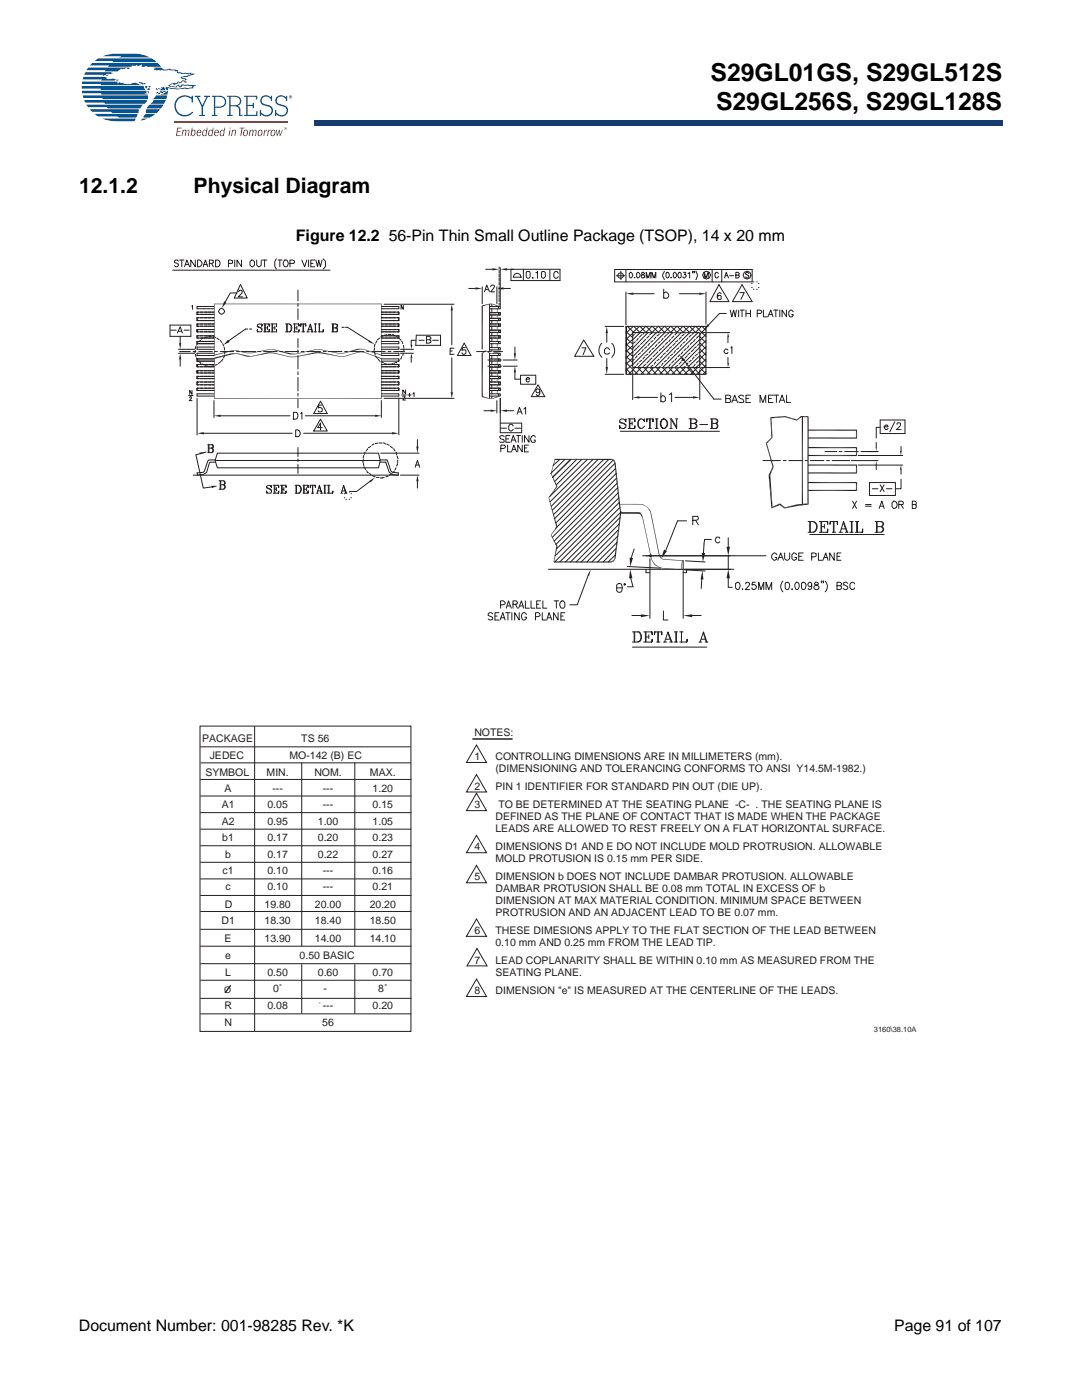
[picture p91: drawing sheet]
<svg xmlns="http://www.w3.org/2000/svg" width="216mm" height="279mm" viewBox="0 0 216 279" stroke-linecap="round" stroke-linejoin="round" font-family="sans-serif">
<defs><g id="words">
<g font-size="4.9">
<text x="141.8" y="16.3">S29GL01GS, S29GL512S</text>
<text x="142.9" y="21.9">S29GL256S, S29GL128S</text>
</g>
<g font-size="4.2">
<text x="15.8" y="38.6">12.1.2</text>
<text x="38.6" y="38.6">Physical Diagram</text>
</g>
<g font-size="3.2">
<text x="59" y="48.1">Figure 12.2 56-Pin Thin Small Outline Package (TSOP), 14 x 20 mm</text>
<text x="15.7" y="265.6">Document Number: 001-98285 Rev. *K</text>
<text x="178.4" y="265.6">Page 91 of 107</text>
</g>
<g font-size="2.1" fill="#231f20">
<text x="40.4" y="148.2">PACKAGE</text>
<text x="60.1" y="148.2">TS 56</text>
<text x="94.6" y="146.8">NOTES:</text>
<text x="41" y="154.8">SYMBOL</text>
<text x="41.9" y="151.4">JEDEC</text>
<text x="53.2" y="154.8">MIN.</text>
<text x="57.8" y="151.4">MO-142 (B) EC</text>
<text x="62.7" y="154.8">NOM.</text>
<text x="73.8" y="154.8">MAX.</text>
<text x="94.6" y="151.6">1</text>
<text x="98.9" y="151.6">CONTROLLING DIMENSIONS ARE IN MILLIMETERS (mm).</text>
<text x="98.9" y="154">(DIMENSIONING AND TOLERANCING CONFORMS TO ANSI Y14.5M-1982.)</text>
<text x="44.2" y="161.3">A1</text>
<text x="44.8" y="158">A</text>
<text x="53.4" y="161.3">0.05</text>
<text x="54.4" y="158">---</text>
<text x="64.4" y="158">---</text>
<text x="64.4" y="161.3">---</text>
<text x="74.3" y="158">1.20</text>
<text x="74.3" y="161.3">0.15</text>
<text x="94.6" y="157.6">2</text>
<text x="94.6" y="161.2">3</text>
<text x="98.9" y="157.6">PIN 1 IDENTIFIER FOR STANDARD PIN OUT (DIE UP).</text>
<text x="99.5" y="161.2">TO BE DETERMINED AT THE SEATING PLANE -C- . THE SEATING PLANE IS</text>
<text x="44.2" y="164.6">A2</text>
<text x="44.4" y="167.9">b1</text>
<text x="53.4" y="164.6">0.95</text>
<text x="53.4" y="167.9">0.17</text>
<text x="63.4" y="164.6">1.00</text>
<text x="63.4" y="167.9">0.20</text>
<text x="74.3" y="164.6">1.05</text>
<text x="74.3" y="167.9">0.23</text>
<text x="98.9" y="163.6">DEFINED AS THE PLANE OF CONTACT THAT IS MADE WHEN THE PACKAGE</text>
<text x="98.9" y="166">LEADS ARE ALLOWED TO REST FREELY ON A FLAT HORIZONTAL SURFACE.</text>
<text x="44.9" y="171.3">b</text>
<text x="53.4" y="171.3">0.17</text>
<text x="63.4" y="171.3">0.22</text>
<text x="74.3" y="171.3">0.27</text>
<text x="94.6" y="169.6">4</text>
<text x="98.9" y="169.6">DIMENSIONS D1 AND E DO NOT INCLUDE MOLD PROTRUSION. ALLOWABLE</text>
<text x="98.9" y="172">MOLD PROTUSION IS 0.15 mm PER SIDE.</text>
<text x="44.4" y="174.4">c1</text>
<text x="45" y="177.7">c</text>
<text x="53.4" y="174.4">0.10</text>
<text x="53.4" y="177.7">0.10</text>
<text x="64.4" y="174.4">---</text>
<text x="64.4" y="177.7">---</text>
<text x="74.3" y="174.4">0.16</text>
<text x="74.3" y="177.7">0.21</text>
<text x="94.6" y="175.6">5</text>
<text x="98.9" y="175.6">DIMENSION b DOES NOT INCLUDE DAMBAR PROTUSION. ALLOWABLE</text>
<text x="98.9" y="178">DAMBAR PROTUSION SHALL BE 0.08 mm TOTAL IN EXCESS OF b</text>
<text x="44.2" y="184.4">D1</text>
<text x="44.9" y="181.2">D</text>
<text x="52.8" y="184.4">18.30</text>
<text x="52.8" y="181.2">19.80</text>
<text x="62.8" y="184.4">18.40</text>
<text x="62.8" y="181.2">20.00</text>
<text x="73.8" y="184.4">18.50</text>
<text x="73.8" y="181.2">20.20</text>
<text x="98.9" y="180.4">DIMENSION AT MAX MATERIAL CONDITION. MINIMUM SPACE BETWEEN</text>
<text x="98.9" y="182.8">PROTRUSION AND AN ADJACENT LEAD TO BE 0.07 mm.</text>
<text x="44.8" y="187.9">E</text>
<text x="44.9" y="191.3">e</text>
<text x="52.8" y="187.9">13.90</text>
<text x="59.8" y="191.3">0.50 BASIC</text>
<text x="62.8" y="187.9">14.00</text>
<text x="73.8" y="187.9">14.10</text>
<text x="94.6" y="186.4">6</text>
<text x="98.9" y="186.4">THESE DIMESIONS APPLY TO THE FLAT SECTION OF THE LEAD BETWEEN</text>
<text x="98.9" y="188.8">0.10 mm AND 0.25 mm FROM THE LEAD TIP.</text>
<text x="44.9" y="194.7">L</text>
<text x="53.4" y="194.7">0.50</text>
<text x="63.4" y="194.7">0.60</text>
<text x="74.3" y="194.7">0.70</text>
<text x="94.6" y="192.4">7</text>
<text x="98.9" y="192.4">LEAD COPLANARITY SHALL BE WITHIN 0.10 mm AS MEASURED FROM THE</text>
<text x="98.9" y="194.8">SEATING PLANE.</text>
<text x="44.8" y="201.4">R</text>
<text x="53.4" y="201.4">0.08</text>
<text x="54.5" y="198.1">0˚</text>
<text x="64.4" y="201.4">---</text>
<text x="64.5" y="198.1">-</text>
<text x="74.3" y="201.4">0.20</text>
<text x="75.5" y="198.1">8˚</text>
<text x="94.6" y="198.4">8</text>
<text x="98.9" y="198.4">DIMENSION &quot;e&quot; IS MEASURED AT THE CENTERLINE OF THE LEADS.</text>
<text x="44.8" y="204.7">N</text>
<text x="64.3" y="204.7">56</text>
</g>
<text font-size="1.8" fill="#231f20" x="44.8" y="198.1">O</text>
<text font-size="1.5" fill="#231f20" x="174.4" y="205.9">3160\38.10A</text>
</g></defs>
<path d="M62.8 24.1h137.3v.9h-137.3z" fill="#163b71"/>
<path d="M62.7 25h137.3M62.8 24.1h137.2" fill="none" stroke="#163b71" stroke-width=".2"/>
<path d="M62.7 24h.2v1h-.2z" fill="#163b71"/>
<path d="M16.3 10.7h42v16.5h-42z" fill="#fff"/>
<g fill="#005596">
<path d="M29.5 17.6l.5 .1-.1 .2h-.6z"/>
<path d="M16.3 18.1h12.9a.28 .28 0 0 1 0 .4 .28 .28 0 0 1-.4 .1l.6 .3h-9.2v-.3h-3.8z"/>
<path d="M17 14.4h5.5l-.3 .2 .3 .1-1.5 .1 .7 .2h-.9l-.3 .2 .1-.3h-3.8z"/>
<path d="M18.9 12.2l.7-.6h10.6l1.1 .8h-8.9l.3-.3z"/>
<path d="M20.5 11.2l2-.5h4.5h-.2l1.6 .2 1.5 .6h-6.2l.6-.3z"/>
<path d="M16.4 16.3h6.9l.3 .4 .2-.3 .5 .2 .4-.1-.1 .2 1.3 .1a1.82 1.82 0 0 1 2.2 .2h-8v-.2h-3.8z"/>
<path d="M27.6 16.4h.5l.4 .1 .1 .2 .4-.1v.1l-.6 .1z"/>
<path d="M16.6 15.3h4.3l.5 .2-.2 .1a.85 .85 0 0 0 1 .1h1.1l-.4 .4h-2.7l.1-.3h-3.8z"/>
<path d="M23.2 16l.4-.2v.3h-.4z"/>
<path d="M17.6 13.5h8.1l.2 .1-.2 .2-.5-.2-.4 .1a1.76 1.76 0 0 0-1.4 .6h-2.5l.1-.3h-3.7z"/>
<path d="M30.6 13.5h1.7a.98 .98 0 0 0 1.4 .3l.3-.1 .1 .2 1.5 .1-.1 .3 .1 .1 .9 .2 .4-.1h1.3l-.1 .2h.8l-.9 .4h-.3l-.1 .2-1.3 .2 .9 .2v.2l-.2 .2 .3 .2a.37 .37 0 0 1-.4 .2 .37 .37 0 0 1-.3-.3l-.6 .4-.4-.1-.2 .2h-.5l.2 .2h-.2a.69 .69 0 0 0-1 .2l1.2 .2-.1-.2 .7-.2 .2 .3a.61 .61 0 0 1 .9-.3l.6-.1 1.7 .2-.8 .7-2.9 .2-1.9-.3v.3h-.3a.31 .31 0 0 1-.2-.3 .31 .31 0 0 1 .2-.3l1 .3a5.2 5.2 0 0 0 2.6-.1l.5 .1 1.1-.1-.1-.2 .2-.1-2.2-.1v.2l-.3 .1h-.2l-.2-.3-.4 .1v.3l-1.4-.2-.3-.3 1.1-.4a.92 .92 0 0 0 1-.3l.3 .1 .4-.2a.45 .45 0 0 1 .7 .2l-.2-.4 .1-.2a.55 .55 0 0 1-.8-.5l1.2-.1 .2-.3h.6l-.3-.2-1.6 .1-.6-.2h-.3v-.4h-.3l-.2-.2-4.2-.1 .5-.2h-.3z"/>
<path d="M32.1 17.5l.5-.2 .2 .2 .2 .4h-1.1l.4-.2-.2-.1z"/>
<path d="M31.2 17.6l.3 .3h-.3z"/>
<path d="M16.3 17.2h12.4l.3 .7h-8.9v-.2h-3.8z"/>
<path d="M31.6 17.6l.3 .1-.2 .2z"/>
<path d="M29.7 17.2h.3v.1l-.1 .2-.2-.1z"/>
<path d="M29 17.2h.4l-.2 .5z"/>
<path d="M29.5 18.2l.3 .1-.1 .3-.2-.2z"/>
<path d="M18.2 12.7l.2-.1h13.1l.6 .7h-2.8l-.1-.1-.7 .1h-.3l.1-.4-.7 .3-.4-.3-.1 .2h-.8v.2h-4.8l.2-.2h-3.8z"/>
<path d="M31.9 18.1l1.2 .1a.44 .44 0 0 1-.7 0l-.2 .1 .4 .2-.5 .1z"/>
<path d="M32.1 18.8l.7-.2 .7-.5-.1 .8h-1.3z"/>
<path d="M31.7 18.5h.2v.2l-.5 .1z"/>
<path d="M31.3 18.4h.3l-.3 .3z"/>
<path d="M16.5 19h13v.2v.6h-9l-.1-.2h-3.8z"/>
<path d="M16.8 20h12.5v.1l-.4 .6h-8l-.1-.2h-3.8z"/>
<path d="M17.2 20.9h11.3l-.5 .7h-6.5l-.1-.2h-3.8z"/>
<path d="M17.9 21.8h9.8v.8h-5.3l-.2-.3h-3.8z"/>
<path d="M18.9 22.7h8.6l-.4 .8h-3.3l-.4-.3h-3.8z"/>
<path d="M20.4 23.7h6.7l-.3 .5h-3.7l-1.1-.1z"/>
<path d="M31.1 19h2.3l-.3 .8h-2.5z"/>
<path d="M30.6 20h2.5l-.4 .7h-2.6l.5-.5z"/>
<path d="M29.6 21.2l.2-.3h2.8l-.5 .7-2.8 .1z"/>
<path d="M29.2 21.8h2.8l-.8 .8h-2.1z"/>
<path d="M29 22.7h2l-1.2 .8h-1.2z"/>
<path d="M28.2 23.8l.2-.1h1l-1.3 .4z"/>
<path d="M35.4 19.6a2.15 2.15 0 0 1 2.8-.1v-.4h.3v1.3h-.3v-.6a1.84 1.84 0 0 0-2.6 .1 1.84 1.84 0 0 0 .1 2.6 1.84 1.84 0 0 0 2.7-.2l.1 .1a2.11 2.11 0 0 1-3 .3 2.11 2.11 0 0 1-.1-3.1z"/>
<path d="M38.8 19.1h1.2v.2h-.5l.9 1.7 .8-1.7h-.5v-.2h1.2v.2h-.4l-1 2v1.6h.4v.2h-1.1v-.2h.4v-1.6l-1-2h-.4z"/>
<path d="M48.7 19.1h2.6v.7h-.2v-.5h-1.7v1.6h1v-.4h.3v1.1h-.3v-.4h-1v1.7h1.7v-.7h.3v.9h-2.7v-.2h.4v-3.6h-.4z"/>
<path d="M52.1 19.4a1.28 1.28 0 0 1 2 .1v-.4h.2v1.1h-.2a.89 .89 0 0 0-1.1-.9 .89 .89 0 0 0-.6 1.2l.4 .3a1.49 1.49 0 0 1 1.7 1.2 1.34 1.34 0 0 1-1 1.2 1.34 1.34 0 0 1-1.4-.4v.3h-.3v-1.2h.3a.99 .99 0 0 0 1.1 1.1 .89 .89 0 0 0 1-.7 .89 .89 0 0 0-.7-1 1.44 1.44 0 0 1-1.6-1.2z"/>
<path d="M55.1 19.4a1.28 1.28 0 0 1 2 .1v-.4h.2v1.1h-.2a.89 .89 0 0 0-1.1-.9 .89 .89 0 0 0-.6 1.2l.4 .3a1.49 1.49 0 0 1 1.7 1.2 1.34 1.34 0 0 1-.9 1.2 1.34 1.34 0 0 1-1.5-.4v.3h-.2v-1.2h.2a.99 .99 0 0 0 1.1 1.1 .89 .89 0 0 0 1-.7 .89 .89 0 0 0-.7-1 1.44 1.44 0 0 1-1.6-1.2z"/>
<path d="M43 19.3v2a1.58 1.58 0 0 0 1.8-.7 .99 .99 0 0 0-1-1.3zM42.3 19.1a2.62 2.62 0 0 1 2.6 .5 1.21 1.21 0 0 1 .1 1.3 1.21 1.21 0 0 1-1.3 .6h-.7v1.4h.4v.2h-1.1v-.2h.4v-3.6h-.4z"/>
<path d="M46 19.3v1.7h1a.84 .84 0 0 0 .9-.9 .84 .84 0 0 0-1.1-.8zM45.3 19.1a2.71 2.71 0 0 1 2.6 .4 .99 .99 0 0 1-.5 1.6 .77 .77 0 0 1 .6 .9v.9h.4v.2h-.7v-1.1a.73 .73 0 0 0-.9-.8h-.8v1.7h.4v.2h-1.1v-.2h.4v-3.6h-.4z"/>
</g>
<path d="M34.8 24.3h22.7" fill="none" stroke="#e12726" stroke-width=".29"/>
<g fill="#e12726">
<path d="M35.4 25.5h.9l-.1 .1h-.7v.6h.5v.2h-.6l-.1 .6h.8l-.1 .1h-.9z"/>
<path d="M36.4 25.9h.2v.2l.3-.2 .3 .2a.35 .35 0 0 1 .5-.2 .35 .35 0 0 1 .1 .5l-.1 .7h-.2l.1-.9-.2-.1-.4 1h-.1l.1-.9-.1-.2a1.08 1.08 0 0 0-.5 1.1h-.2z"/>
<path d="M46.3 25.9h.2l-.1 .2a.35 .35 0 0 1 .5-.2 .35 .35 0 0 1 .2 .6l-.2 .6h-.1l.1-.9v-.1h-.3l-.3 1h-.2z"/>
<path d="M47.8 25.5h1v.1h-.4l-.3 1.5h-.2l.3-1.5h-.4z"/>
<path d="M49.8 25.9h.2v.2l.3-.2 .3 .2a.35 .35 0 0 1 .5-.2 .35 .35 0 0 1 .1 .5l-.1 .7h-.2l.1-.9-.2-.1-.4 1h-.1l.1-.9-.1-.2a1.08 1.08 0 0 0-.5 1.1h-.2z"/>
<path d="M52.7 25.9h.2v.3l.4-.3v.2l-.4 .1-.2 .9h-.2z"/>
<path d="M53.5 25.9h.1v.3l.4-.3v.2l-.3 .1-.2 .9h-.2z"/>
<path d="M55.1 25.9h.2v1l.4-1h.2v1l.4-1h.2l-.5 1.2h-.2l-.1-.9-.3 .9h-.2z"/>
<path d="M38.5 26.1l-.2 .6 .2 .3a.74 .74 0 0 0 .3-.9zM38.3 25.5h.2l-.1 .6 .3-.2a.68 .68 0 0 1 .3 .7 .68 .68 0 0 1-.6 .6l-.2-.3-.2 .2z"/>
<path d="M39.6 26.1l-.2 .3h.6l-.1-.3zM39.4 26.1a.43 .43 0 0 1 .7 0l.1 .4-.8 .1 .1 .4h.3l.2-.2 .1 .1a.45 .45 0 0 1-.4 .3 .45 .45 0 0 1-.4-.3z"/>
<path d="M40.7 26.1l-.2 .6 .1 .3a.54 .54 0 0 0 .5-.4 .54 .54 0 0 0-.2-.6zM40.5 26.1l.4-.2 .3 .2 .1-.6h.1l-.2 1.6h-.2v-.1a.37 .37 0 0 1-.3 .2 .37 .37 0 0 1-.3-.2z"/>
<path d="M41.9 26.1l-.2 .6 .1 .3a.54 .54 0 0 0 .5-.4 .54 .54 0 0 0-.2-.6zM41.7 26.1l.4-.2 .3 .2 .1-.6h.1l-.2 1.6h-.2v-.1a.37 .37 0 0 1-.3 .2 .37 .37 0 0 1-.3-.2z"/>
<path d="M43.1 26.1l-.2 .3h.6l-.1-.3zM42.9 26.1a.43 .43 0 0 1 .7 0l.1 .4-.8 .1 .1 .4h.3l.2-.2 .1 .1a.45 .45 0 0 1-.4 .3 .45 .45 0 0 1-.4-.3z"/>
<path d="M44.2 26.1l-.2 .6 .1 .3a.54 .54 0 0 0 .5-.4 .54 .54 0 0 0-.2-.6zM44 26.1l.4-.2 .3 .2 .1-.6h.1l-.2 1.6h-.2v-.1a.37 .37 0 0 1-.3 .2 .37 .37 0 0 1-.3-.2z"/>
<path d="M45.9 25.5h.2l-.1 .2h-.2zM45.8 25.9h.2l-.2 1.2h-.2z"/>
<path d="M48.8 26.1l-.1 .6 .2 .3a.58 .58 0 0 0 .2-1zM48.7 26.1a.45 .45 0 0 1 .7 0 .69 .69 0 0 1 0 .8 .69 .69 0 0 1-.7 .2 .87 .87 0 0 1 0-1z"/>
<path d="M51.8 26.1l-.2 .6 .2 .3a.58 .58 0 0 0 .2-1zM51.6 26.1a.45 .45 0 0 1 .7 0 .69 .69 0 0 1 0 .8 .69 .69 0 0 1-.7 .2 .87 .87 0 0 1 0-1z"/>
<path d="M54.3 26.1l-.1 .6 .2 .3a.58 .58 0 0 0 .1-1zM54.2 26.1a.45 .45 0 0 1 .7 0 .69 .69 0 0 1 0 .8 .69 .69 0 0 1-.7 .2 .87 .87 0 0 1 0-1z"/>
<path d="M56.9 25.4l.2 .3 .1-.3v.4v-.3l-.1 .3-.2-.3v.3zM56.6 25.4h.3l-.1 .4z"/>
</g>
<path d="M57.9 19.2l.1 .1zM57.8 19.2h.3v.3l-.1-.1-.2 .1zM57.7 19.3a.26 .26 0 0 0 .5 0 .26 .26 0 0 0-.5 0zM57.6 19.3a.35 .35 0 0 1 .7 0 .35 .35 0 0 1-.7 0z" fill="#005596"/>
<path d="M33.9 51.6h149v154.6h-149z" fill="#fff"/>
<g fill="none" stroke="#231f20" stroke-width=".2">
<path d="M39.9 144.9h42.1v60.9h-42.1zM40 158.9h42.1M40 155.6h42.1M40 152.2h42M50.8 145v60.8M60.2 152.2v36.7M70.8 152.2v36.7M94.3 147.5h8M95.1 148.7l2 3.5h-4zM95.1 154.6l2 3.5h-4zM95.1 158.3l2 3.5h-4zM40 175.4h42.1"/>
<path d="M40 172.1h42.1M40 168.8h42.1M40 165.5h42.1M40 162.2h42.1M40 178.7h42.1M95.1 166.7l2 3.5h-4zM95.1 172.7l2 3.5h-4zM40 185.5h42.1M40 181.9h42.1M40 192.3h42.1M40 188.8h42.1M40 199.2h42.1"/>
<path d="M40 195.6h42.1M60.2 192.4v9.8M70.8 192.4v9.8M95.1 183.4l2 3.5h-4zM95.1 195.4l2 3.5h-4zM40 202.3h42.1"/>
</g>
<path d="M63.7 200.1h.1" fill="none" stroke="#00aa4f" stroke-width=".2"/>
<path d="M46 196.7l-1.1 1.4z" fill="#231f20"/>
<g fill="none" stroke="#231f20" stroke-width=".2">
<path d="M124.9 53.8v2.5M125.6 54.6l.2-.3a.57 .57 0 0 1 .5 .6 .57 .57 0 0 1-.5 .6l-.2-.3zM126.4 58.6h4.1M126.6 55.4h.1l-.1 .1zM127 54.6l.3-.3a.57 .57 0 0 1 .4 .6 .57 .57 0 0 1-.4 .6l-.3-.3zM128.2 54.3l-.2 .4 .6 .3v.4l-.2 .1h-.2l-.3-.3 .1-.3 .6-.3-.2-.3zM128.9 55.5v-1.2l.4 1.2 .4-1.2v1.2M130.1 55.5v-1.2l.4 1.2 .4-1.2v1.2M132.5 54.1v.1a1.07 1.07 0 0 0 0 1.6M133.1 54.3a.57 .57 0 0 1 .5 .6 .57 .57 0 0 1-.5 .6l-.2-.3v-.6zM133.9 55.4h.1l-.1 .1zM134.3 54.6l.3-.3a.57 .57 0 0 1 .4 .6 .57 .57 0 0 1-.4 .6l-.3-.3z"/>
<path d="M135.4 54.5l.3-.2 .2 .3v.6l-.2 .3-.3-.1-.2-.4zM136.4 54.3h.4l-.2 .5h.2l.1 .3-.3 .4-.3-.3M137.3 54.6l.3-.3v1.2M138.3 54.2h-.1l.1-.1v.4h-.1M138.6 54.2l-.1-.1 .1 .1-.1 .3M138.8 54.1l.2 .4a.68 .68 0 0 1 0 1l-.2 .3M140.5 55.5v-1.2l.4 1.2 .4-1.2v1.2M143.3 54.6l-.2-.3h-.2l-.2 .3v.5l.2 .4h.2l.2-.4M144.6 55.5l.3-1.2 .5 1.2M144.7 55h.4M145.6 55h.8M146.8 54.9h.5l.2-.2-.2-.4h-.5v1.2h.5l.2-.3v-.2l-.2-.1"/>
<path d="M149.4 54.6l-.2-.3h-.2l-.3 .3 .2 .2 .5 .2v.2l-.2 .3h-.2l-.3-.3M150 57.4h.1M150 56.6h.1M150.1 53.8h-27.4v2.5h27.4M150.3 56.3h.1M150.3 57.7h.1M151 56.3h.1M151 57.7h.1M151.3 57.4h.1M151.3 56.6h.1M116.1 69.4h.8l-.5 1.4M116.5 67.8l2 3.3h-3.8z"/>
<path d="M120.1 68.5a2.04 2.04 0 0 0 0 2.8M121.6 69.8l-.3-.4h-.3l-.4 .4v.6l.3 .3h.5l.2-.3M122.1 68.5a2.04 2.04 0 0 1 0 2.8M124.9 73.6l1.1 1.1M124.9 72.3l2.4 2.4M124.9 66.2l1.3 1.2M124.9 67.4l1.3 1.2M124.9 68.6l1.3 1.3M124.9 69.9l1.3 1.2M124.9 71.1l1.3 1.2M125.1 65.1l-.2 .2M125.2 65.1l1.3 1.3"/>
<path d="M126.2 72.7l-1.3 1.2M126.2 71.4l-1.3 1.3M126.2 70.2l-1.3 1.2M126.2 69l-1.3 1.2M126.2 67.7l-1.3 1.3M126.2 66.5l-1.3 1.2M126.4 65.1l-1.5 1.4M126.5 65.1l1.2 1.3-1.5 1.4M126.7 73.4l-1.2 1.3M127.6 65.1l-1.4 1.3M127.6 79.3h3.6M127.7 65.1l1.2 1.3"/>
<path d="M127.8 70.4l-.4 .4M127.9 73.4l-1.2 1.3M128 66.8l-.4 .5M128 71.9l-.4 .3M128.5 73.4l1.2 1.3M128.8 65.1l-1.2 1.3M128.9 65.1l1.3 1.3M129.2 73.4l-1.3 1.3M129.3 66.4l-3.1 3.1M129.7 73.4l1.3 1.3M130.1 65.1l-1.3 1.3M130.2 65.1l1.2 1.3"/>
<path d="M130.4 73.4l-1.2 1.3M131 66.4l-4.8 4.8M131 73.4l1.2 1.3M131.3 65.1l-1.2 1.3M131.4 65.1l1.3 1.3-6.5 6.4M131.6 73.4l-1.2 1.3M132.2 73.4l1.2 1.3M132.5 65.1l-1.2 1.3M132.7 65.1l1.2 1.3M133 73.4l-1.4 1.3M133.4 73.4l1.3 1.3M133.8 65.1l-1.3 1.3"/>
<path d="M133.9 65.1l1.2 1.3M134.2 73.4l-1.3 1.3M134.2 66.4l-6.9 7 1.2 1.3M134.7 73.4l1.2 1.3M135 65.1l-1.2 1.3M135.1 65.1l1.3 1.3M135.5 73.4l-1.4 1.3M135.9 73.4l1.3 1.3M136.3 65.1l-1.3 1.3M136.4 65.1l1.2 1.3M136.7 73.4l-1.3 1.3M137.2 73.4l1.2 1.3"/>
<path d="M137.5 65.1l-1.2 1.3M137.6 65.1l1.2 1.3M137.9 73.4l-1.3 1.3M138.4 73.4l1.2 1.3M138.7 65.1l-1.2 1.3M138.8 65.1l2.1 2.1M139.2 73.4l-1.4 1.3M139.6 73.4l1.3 1.2M139.6 72.1l1.3 1.3M139.6 70.9l1.3 1.2M139.6 69.6l1.3 1.3M139.6 68.4l1.3 1.2"/>
<path d="M139.6 67.2l1.3 1.2M140 65.1l-1.3 1.3M140.1 65.1l.8 .8M140.9 65.5l-1.3 1.2M140.9 66.7l-1.3 1.3M140.9 68l-1.3 1.2M140.9 69.2l-1.3 1.2M140.9 70.4l-1.3 1.3M140.9 71.7l-1.3 1.2M140.9 72.9l-1.8 1.8M140.9 74.1l-.6 .6M123.7 84l.1 .3 .8 .2 .3 .3v.4a.71 .71 0 0 1-1.2 0v-.3v.6v-.3"/>
<path d="M123.8 86.1h19.8M124.6 85.4h.1M124.8 83.9l.1-.3v.6a.62 .62 0 0 0-.7-.6 .62 .62 0 0 0-.5 .7l1.2 .5M125.3 83.6h1.4v.6l-.1-.6M125.3 85.5h1.4v-.6l-.1 .6M125.6 83.6v1.9M125.7 83.6v1.9M125.7 84.5h.4M126.1 84.2v.6M127.8 83.6l-.4 .4v1.1l.4 .4M128.5 83.9l.1 .3v-.6l-.1 .3-.7-.3a1.08 1.08 0 0 0 0 1.9l.5-.1 .3-.3M129.1 83.6v.6v-.6h1.2v.6v-.6"/>
<path d="M129.4 85.5h.6M129.6 83.6v1.9M129.7 83.6v1.9M130.7 85.5h.6M130.7 83.6h.6M131 83.6v1.9M131.1 83.6v1.9M132.4 83.6a.99 .99 0 0 0-.7 1 .99 .99 0 0 0 .8 .9 .99 .99 0 0 0 .7-1 .99 .99 0 0 0-.8-.9 1.08 1.08 0 0 0 0 1.9M132.5 83.6a1.08 1.08 0 0 1 0 1.9M133.7 85.5h.4M133.7 83.6h.3l1 1.7M133.9 83.6v1.9"/>
<path d="M134.8 83.6h.4M135 83.6v1.9l-1-1.7M137.5 83.6l1.3 .1 .3 .2v.3l-.1 .2-.4 .1M137.8 83.6v1.9v-1.9M138.6 83.6l.4 .3a.43 .43 0 0 1-.4 .6h-.8M138.6 84.5l.5 .3v.4l-.3 .2-1.3 .1M138.6 84.5l.4 .3v.4l-.4 .3M139.6 84.7h1.6M141.8 83.6l1.3 .1 .1 .5-.1 .2-.3 .1M142 83.6v1.9M142.1 83.6v1.9M142.8 83.6l.3 .2v.6l-1 .1"/>
<path d="M142.8 84.5a.6 .6 0 0 1 .4 .7l-.1 .2-.3 .1h-1M142.8 84.5l.3 .2v.6l-.3 .2M46 196.7l-1.1 1.4"/>
</g>
<path d="M124.8 74.7h16.2M126.1 73.4h13.6M126.1 66.4h13.6M126.2 66.3v7.2M139.6 66.3v7.2M140.9 65v9.8M141 65.1h-16.2" fill="none" stroke="#231f20" stroke-width=".23"/>
<path d="M125 65v9.8" fill="none" stroke="#231f20" stroke-width=".34"/>
<path d="M120.9 73.2h.4l-.2 1.5z" fill="#231f20"/>
<path d="M120.7 74.7h3.7M121.1 71.6v1.6M126.2 73.9v5.9M126.4 70.2l-.2 .1M126.6 71.7l-.4 .3M126.8 73.1l-.3 .3M127.1 71l-.3 .4M127.4 72.5l-.4 .4" fill="none" stroke="#231f20" stroke-width=".2"/>
<g fill="#231f20">
<path d="M126.2 79.3l1.4-.2v.4z"/>
<path d="M121.1 65.1l.2 1.4h-.4z"/>
</g>
<path d="M124.9 58.3v6.5M120.7 65.1h3.7M121.1 66.5v1.8M126.6 66.7l-.4 .4M126.8 68.2l-.4 .3M126.8 66.4v.1M127 69.5l-.4 .5M127.4 67.5l-.4 .5M127.6 69l-.5 .4" fill="none" stroke="#231f20" stroke-width=".2"/>
<path d="M124.9 58.6l1.5-.2v.4z" fill="#231f20"/>
<g fill="none" stroke="#231f20" stroke-width=".2">
<path d="M123 55h1.7M123.4 54.6l.5-.1 .3 .1 .2 .4-.2 .4-.3 .2-.5-.2-.2-.4zM123.9 54.1v1.7M142.1 53.8v2.5M144 53.8v2.5M150.1 53.8v2.5M145.5 79.5l.3 .4v.2l-.2 .2h-.8v-1.4l.9 .1 .1 .3-.2 .2h-.8M145.7 61.9l.3 1.3 .4-1.3 .3 1.3 .2-1.3M146.3 79.9h.6M147.4 61.9v1.3M147.7 61.9h.8M148.1 61.9v1.3"/>
<path d="M148.4 79.1l-.1-.1a.64 .64 0 0 0-.9 .1 1.08 1.08 0 0 0 .9 .7l.1 .2-.1 .3-.9-.1M148.9 79.5h.5M148.9 61.9v1.3M148.9 62.6h.9M149.8 78.9h-.9v1.4h.9M149.8 61.9v1.3M151.1 62.6h.7l.2-.3v-.2l-.3-.2h-.6v1.3M152.3 61.9v1.3h.8M153.2 63.2l.6-1.3 .4 1.3M153.3 79.5h.6M153.5 62.8h.5M154.2 78.9h-.9v1.4h.9"/>
<path d="M154.4 61.9h.9M154.4 78.9h1M154.8 61.9v1.3M154.9 78.9v1.4M155.6 61.9v1.3M155.7 79.9h.7M156.9 61.9v1.3l-.9-1.3v1.3M156.9 78.9v1.4h.8M158.3 62.2l-.3-.3h-.3l-.3 .3v.7l.2 .3h.5l.2-.4h-.3M146 80.3l.6-1.4 .6 1.4M151.7 80.3v-1.4l.5 1.4 .6-1.4v1.4M155.5 80.3l.5-1.4 .6 1.4"/>
</g>
<path d="M139.5 58.4l1.4 .2-1.4 .2z" fill="#231f20"/>
<path d="M140 73.4h5.6M140 66.4h5.6M145.3 67.3v1.1M145.3 71.3v1.2" fill="none" stroke="#231f20" stroke-width=".2"/>
<g fill="#231f20">
<path d="M145.1 72.5h.4l-.2 .9z"/>
<path d="M145.3 66.4l.2 .9h-.4z"/>
</g>
<g fill="none" stroke="#231f20" stroke-width=".2">
<path d="M128.3 73.2l-.1 .2M128.4 69.8l-.4 .4M128.6 71.2l-.3 .5M128.8 72.7l-.4 .4M129.3 70.7l-.5 .3M129.5 72l-.4 .5M129.8 70l-.3 .4M130.1 71.4l-.5 .5M130.3 72.9l-.5 .3M130.7 70.8l-.4 .4M130.9 72.2l-.4 .5M131.3 70.2l-.4 .5"/>
<path d="M131.5 71.7l-.4 .3M131.8 73.1l-.4 .3M131.9 79.3l.1-.2 .4-.1 .4 .3v.7a.55 .55 0 0 1-.9 0M131.9 78.4v1.8M132.2 71l-.4 .4M132.3 72.5l-.3 .4M132.8 70.4l-.5 .4M133 71.9l-.5 .3M133.2 73.2l-.1 .2M133.4 69.8l-.4 .4M133.6 78.7l.4-.3v1.8M133.6 71.2l-.4 .5"/>
<path d="M133.8 72.7l-.4 .4M134.2 70.7l-.4 .3M134.8 70l-.3 .4M135.9 66.4l-7 7M135.9 72.2l-.4 .5M136.3 70.2l-.4 .5M136.5 71.9l5.9 7.7M136.5 71.7l-.5 .3M136.7 73.1l-.3 .3M137.2 71l-.5 .4M137.3 72.5l-.4 .4M137.6 66.4l-7 7"/>
<path d="M137.7 70.4l-.4 .4M137.9 71.9l-.4 .3M138.2 73.2l-.1 .2M138.4 69.8l-.5 .4M138.5 71.2l-.3 .5M138.7 72.7l-.3 .4M139.2 70.7l-.5 .3M139.3 66.4l-7.1 7M139.4 72l-.4 .5M139.6 69.3l-4 4.1M139.6 70.2l-.2 .2M139.6 71l-2.4 2.4"/>
<path d="M139.6 71.8v.1M139.6 67.7l-5.7 5.7M139.6 72.7l-.8 .7M145.3 69.9l-.5-.3-.3 .5 .2 .4h.4l.2-.2M145.8 69.4l.2-.2v1.3"/>
<circle cx="141" cy="54.9" r=".79"/>
</g>
<path d="M135.6 70.9l1.1 .9-.4 .3z" fill="#231f20"/>
<path d="M139.6 73.8v6" fill="none" stroke="#231f20" stroke-width=".2"/>
<path d="M138.3 79.1l1.3 .2-1.3 .2z" fill="#231f20"/>
<g fill="none" stroke="#231f20" stroke-width=".2">
<path d="M132.4 58.6l.4-.3h.2l.3 .3a.6 .6 0 0 1-.2 .9h-.6l-.1-.2M132.4 57.7v1.8M135.6 58.6h3.9M140.9 58.3v6.4M143.5 56.8l2 3.4h-3.8zM143.9 58.6l-.3-.2a.84 .84 0 0 0-.3 1.3l.6-.1v-.4l-.1-.2h-.5l-.2 .3M148.1 56.8l-1.9 3.4h3.9M128.3 68.3l-.5 .4M128.5 66.4l-.2 .3M128.8 67.7l-.4 .5M129.1 69.2l-.5 .3M129.5 67.1l-.4 .4"/>
<path d="M129.6 68.5l-.3 .5M130.1 66.5l-.5 .3M130.3 68l-.5 .3M130.5 69.4l-.4 .4M130.9 67.3l-.4 .4M131.1 68.7l-.4 .5M131.5 66.7l-.4 .4M131.8 68.2l-.5 .3M131.8 66.4v.1M132 69.5l-.5 .5M132.3 67.5l-.3 .5M132.5 69l-.3 .4"/>
<path d="M133 66.8l-.5 .5M133.2 68.3l-.4 .4M133.4 66.4l-.2 .3M133.8 67.7l-.4 .5M134 69.2l-.4 .3M134.5 72l-.5 .5M134.5 67.1l-.5 .4M134.7 79.3h3.6M134.7 68.5l-.5 .5M135 71.4l-.3 .5M135 66.5l-.3 .3M135.2 72.9l-.4 .3"/>
<path d="M135.2 68l-.4 .3M135.5 69.4l-.5 .4M135.7 70.8l-.5 .4M135.9 67.3l-.4 .4M136 68.7l-.3 .5M136.5 66.7l-.5 .4M136.7 68.2l-.4 .3M136.7 66.4v.1M136.9 69.5l-.4 .5M137.3 67.5l-.4 .5M137.5 69l-.3 .4M137.9 66.8l-.4 .5"/>
<path d="M138.2 68.3l-.5 .4M138.4 66.4l-.2 .3M138.7 67.7l-.3 .5M139 69.2l-.5 .3M139.4 67.1l-.4 .4M139.6 66.8h.1M139.6 68.5l-.4 .5M142.4 79.6h1.5M144.9 62.6h-1.3l-2.3 2.3"/>
</g>
<path d="M141.2 64.7l.3 .3-1.1 .8z" fill="#231f20"/>
<g fill="none" stroke="#231f20" stroke-width=".2">
<path d="M147.6 58.4h.9l-.7 1.3M148.1 56.8l2 3.4M112.7 91.7l-2.8 2.8M113.8 91.7l-3.6 3.6M104.8 119.9v1.5h.8M106 119.9v1.5h.7M107.9 119.9h-.8v1.5h.8M108.3 119.9v1.5h.8M109.4 113.6h37M110.6 119.9h.9M111 119.9v1.5M98.3 122.5a.55 .55 0 0 0-.9 0v.3l.7 .3 .2 .2v.2a.55 .55 0 0 1-.9 0"/>
<path d="M98.8 122.9h.4M99.5 122.3h-.7v1.4h.7M99.8 123.7l.5-1.4 .5 1.4M99.9 120.7l.8-.1 .1-.3-.4-.4h-.5v1.5M100 123.3h.7M100.9 122.3h.9M101 121.4l.5-1.5 .5 1.5M101.2 120.9h.6M101.3 122.3v1.4M102.1 122.3v1.4M102.4 120.6h.7l.2-.2-.2-.4-.7-.1v1.5M102.8 120.6l.5 .8"/>
<path d="M103.5 121.4l.5-1.5 .5 1.5M103.6 122.3v1.4l-.9-1.4v1.4M103.7 120.9h.7M105.1 122.6l-.4-.3a.73 .73 0 0 0-.6 .4 .73 .73 0 0 0 .1 .8l.2 .2h.3l.4-.3v-.2h-.4M106.9 123.1l.7-.2 .2-.1-.2-.4-.7-.1v1.4M107.1 120.6h.4M108.2 122.3v1.4h.8M109.1 123.7l.5-1.4 .5 1.4M109.3 123.3h.6M111.4 122.3v1.4l-.9-1.4v1.4M111.8 120.1l.6-.2 .3 .4v.7l-.2 .4h-.5l-.2-.2-.1-.4zM111.9 122.9h.5"/>
<path d="M112.7 122.3h-.8v1.4h.8M126.2 126.1h1.3a1.13 1.13 0 0 1 .5 1.1 1.13 1.13 0 0 1-.8 .9h-1M126.2 129.1h14.8M126.5 126.1v2M126.6 126.1v2M127.2 126.1a.99 .99 0 0 1 .6 1.4l-.1 .4-.5 .2M128.4 126.1h1.7v.6l-.1-.6M128.4 128.1h1.7v-.5l-.1 .5M128.8 126.1v2M128.9 126.1v2M128.9 127.1h.6M129.5 126.7v.8"/>
<path d="M130.7 126.1l-.1 .6v-.6h1.4v.6v-.6M131 128.1h.7M131.3 126.1v2M131.4 126.1v2M132.4 128.1h.7M132.6 128.1l.7-2 .8 2M132.8 127.6h.9M133.3 126.3l.7 1.8M133.6 128.1h.6M134.5 128.1h.7M134.5 126.1h.7M134.9 126.1v2"/>
<path d="M135 126.1v2M135.6 128.1h1.5v-.5l-.1 .5M135.6 126.1h.7M136 126.1v2v-2M139.5 128.1h.5M139.7 128.1l.7-2 .6 2M139.9 127.6h.9M140.4 126.3l.5 1.8M140.7 128.1h.6"/>
<circle cx="149.1" cy="54.9" r=".79"/>
</g>
<g fill="#231f20">
<path d="M111 109l-.4 3.2h-.1z"/>
<path d="M111 109h.2l-.6 3.2z"/>
<path d="M109.9 106.8l1.3 2.2h-.2z"/>
<path d="M109.9 106.8l1.3 2.2z"/>
<path d="M111 105.2l-1.1 1.6z"/>
<path d="M111 105.2h.2l-1.2 1.6z"/>
<path d="M109.4 99.3l1.8 5.9h-.2z"/>
<path d="M109.4 99.3h.2l1.6 5.9z"/>
<path d="M111 97.1l-1.6 2.2z"/>
<path d="M111 97.1h.2l-1.6 2.2z"/>
<path d="M109.9 94.5l1.3 2.6h-.2z"/>
<path d="M109.9 94.5h.1l1.2 2.6z"/>
<path d="M110.7 91.7l-.7 2.8h-.1z"/>
<path d="M110.7 91.7h.1l-.8 2.8z"/>
</g>
<g fill="none" stroke="#231f20" stroke-width=".2">
<path d="M113.9 91.7l-3.7 3.6M117.2 91.7l-7.5 7.4M118.3 91.7l-8.5 8.4M119.3 91.7l-9.3 9.3M120.5 91.7l-10.3 10.1M122.9 94.5l-12.7 12.7M138.2 103.8l1-.1 .2-.2-.2-.5h-1v1.7M138.8 103.8l.6 .9M146.8 116.4l.3-.2a.75 .75 0 0 1 .6 .7 .75 .75 0 0 1-.6 .8l-.3-.4zM148.1 117.6h.1l-.1 .1zM148.8 116.5a.4 .4 0 0 1 .5-.3 .4 .4 0 0 1 .3 .5l-.9 1h.9M150.7 116.2h-.5l-.2 .6a.54 .54 0 0 1 .8 0 .54 .54 0 0 1 0 .7 .54 .54 0 0 1-.8 .1v-.3"/>
<path d="M151.4 117.7v-1.5l.4 1.5 .6-1.5v1.5M152.8 117.7v-1.5l.6 1.5 .6-1.5v1.5M155 110.7l-.4-.3h-.2l-.4 .5v.4l.4 .5a.56 .56 0 0 0 .6-.5h-.4M155.2 111.8l.6-1.4 .5 1.4M155.4 111.3h.7M156.2 116l-.1 .1a1.5 1.5 0 0 0 .1 2M156.6 110.4l.1 1.2a.49 .49 0 0 0 .5 .2 .49 .49 0 0 0 .4-.4v-1M156.8 116.3a.43 .43 0 0 1 .7 .1 .82 .82 0 0 1-.5 1.3l-.3-.4zM158 117.6h.1l-.1 .1zM158.7 116.4l.2-.2a.76 .76 0 0 1 .6 .7 .76 .76 0 0 1-.6 .8l-.1-.1a1.04 1.04 0 0 1-.1-1.2zM158.9 110.7l-.3-.3h-.2l-.4 .3v.8l.4 .3a.56 .56 0 0 0 .5-.5h-.3M159.4 111h.5"/>
<path d="M160 116.3a.43 .43 0 0 1 .7 .1 .82 .82 0 0 1-.4 1.3l-.4-.4zM160.3 110.4h-.9v1.4h.9M162 116.7v.2l-.5 .2-.3-.4 .1-.3 .2-.2 .5 .2-.2 1.2-.3 .1-.2-.3M162 111.1l.7-.1 .2-.5-.9-.1v1.4M162.7 116.2l-.2 .2 .2 .4a.53 .53 0 0 1 .6 .2 .53 .53 0 0 1 0 .6l-.6 .1a.43 .43 0 0 1-.3-.6l.9-.6-.2-.3zM163.3 110.4v1.4h.8M164 116l-.1 .1v-.1h.1l-.1 .3M164.2 111.8l.6-1.4 .4 1.4M164.3 116v.1l-.1-.1h.1v.3h-.1M164.4 111.3h.7M164.7 116l.1 .1a1.5 1.5 0 0 1-.1 2M166.5 110.4v1.4l-.9-1.4v1.4"/>
<path d="M167 116.9h.6l.3-.2v-.3l-.3-.2h-.6v1.5h.6l.3-.4v-.2l-.3-.2M167 111h.6M167.8 110.4h-.8v1.4h.8M169.2 116.4a.49 .49 0 0 0-.5-.2 .49 .49 0 0 0-.4 .3l.1 .3 .6 .2 .2 .4a.55 .55 0 0 1-.9 0M170.5 116.5a.43 .43 0 0 0-.6-.3l-.3 .3v.8l.3 .4a.43 .43 0 0 0 .6-.4"/>
</g>
<g fill="#231f20">
<path d="M123.7 102.4h.2l-1.1 9.1z"/>
<path d="M123.7 102.4l-.9 9.1h-.2z"/>
<path d="M129.9 102.9l.1-.1 1.6 7.9z"/>
<path d="M129.9 102.9l1.7 7.8-.1 .1z"/>
</g>
<path d="M122.4 91.8l-11.7 11.7" fill="none" stroke="#231f20" stroke-width=".2"/>
<g fill="#231f20">
<path d="M128.1 103h.1l1.7 7.9z"/>
<path d="M128.1 103l1.8 7.9h-.1z"/>
</g>
<g fill="none" stroke="#231f20" stroke-width=".2">
<path d="M122.7 92.5l-11.8 11.9M122.8 93.5l-11.9 11.9M123 95.4l-12.4 12.6M123.2 96.4l-12.3 12.3M123.3 97.3l-12.3 12.3M123.4 98.3l-12.6 12.6M123.5 99.3l-12.8 12.9M117.3 115l-2.1 5.7h-1.5M123 117.3h1.2M123.2 108.2l-4 4M123.3 107l-5.2 5.2M123.4 105.7l-6.3 6.5"/>
<path d="M123.6 100.2l-11.9 12M123.6 104.5l-7.6 7.7M123.7 103.3l-8.7 8.9M123.7 101.2l-10.9 11M123.9 102.1l-10.1 10.1M128.2 110.9h18.2M135.2 103.9h1.8"/>
</g>
<path d="M110.6 112.2h11.3M132.4 113.5h3.6M132.4 113.6h3.6M132.5 111.7h3.7M132.5 111.8h3.7" fill="none" stroke="#231f20" stroke-width=".23"/>
<g fill="#231f20">
<path d="M117.9 113.6l-.4 1.4-.3-.1z"/>
<path d="M121.9 112h.6l-.6 .3z"/>
<path d="M121.9 112l.5-.2 .1 .2z"/>
<path d="M122.4 111.8l.4-.3-.3 .5z"/>
<path d="M122.6 111.5h.2l-.4 .3z"/>
</g>
<path d="M122.8 110.7l-1.4 1.5M122.9 109.5l-2.5 2.7M129.7 111.5v11.9" fill="none" stroke="#231f20" stroke-width=".2"/>
<path d="M127.9 122.6l1.8 .2-1.8 .4z" fill="#231f20"/>
<path d="M125.2 113.1l6.6 .3M128.9 114.3h.8M126.1 122.8h1.8M132.4 121.9v1.8h.9" fill="none" stroke="#231f20" stroke-width=".2"/>
<g fill="#231f20">
<path d="M129.8 110.9h.1l.1 .9z"/>
<path d="M129.9 110.9l.2 .9h-.1z"/>
<path d="M130 111.8l.6 .9z"/>
<path d="M130.1 111.8l.6 .8-.1 .1z"/>
<path d="M130.6 112.7l.1-.1 .8 .7z"/>
<path d="M130.7 112.6l.8 .7z"/>
<path d="M131.5 113.2l.9 .3-.9-.2z"/>
<path d="M131.5 113.2l.9 .2v.1z"/>
</g>
<path d="M123 116.8l.6-.4a.96 .96 0 0 1 .5 1.5l-.2 .2-.3 .1-.6-.3zM124.5 116.5l.1-.1 .1 .4h-.2zM128.9 113.6v.7" fill="none" stroke="#231f20" stroke-width=".2"/>
<g fill="#231f20">
<path d="M125.7 113.6l.5 1.8h-.7z"/>
<path d="M125.6 111.3l.7 .1-.6 1.7z"/>
</g>
<path d="M125.9 115.4l.4 1.7h-1.1M126.5 109.6l-.5 1.7M135.2 103.9l-2.4 6" fill="none" stroke="#231f20" stroke-width=".2"/>
<g fill="#231f20">
<path d="M132.5 109.7l.6 .3-1.2 1.5z"/>
<path d="M131.5 110.7h.1l.1 .6z"/>
<path d="M131.6 110.7l.2 .4-.1 .2z"/>
<path d="M131.7 111.3l.1-.2 .2 .5z"/>
<path d="M131.8 111.1l.2 .5z"/>
<path d="M132 111.5l.5 .2-.5-.1z"/>
<path d="M132 111.5l.5 .1v.1z"/>
<path d="M130 110.7l.1 .2h-.3z"/>
<path d="M129.8 110.6l.2 .1-.2 .2z"/>
<path d="M129.6 110.7l.2-.1v.3z"/>
<path d="M129.6 110.7l.2 .2h-.3z"/>
<path d="M129.5 110.9h.3l-.2 .2z"/>
<path d="M129.8 110.9v.4l-.2-.2z"/>
<path d="M129.8 110.9l.2 .2-.2 .2z"/>
<path d="M129.8 110.9h.3l-.1 .2z"/>
</g>
<path d="M136.3 111.8v11.6M146.4 110.9h6.4" fill="none" stroke="#231f20" stroke-width=".2"/>
<path d="M136.3 122.8l1.8-.2v.6z" fill="#231f20"/>
<path d="M136.7 113.6h9.1M137 113.6v.7h-.7M138.1 122.8h1.8" fill="none" stroke="#231f20" stroke-width=".2"/>
<g fill="#231f20">
<path d="M140 110.4h.7l-.4 1.8z"/>
<path d="M140.1 113.8l.3 1.8h-.6z"/>
</g>
<path d="M136.7 113.7l4 .3M136.8 111.9l3.9 .3M140 115.6l-.1 1.8M141.9 107.7h-1.3l-.2 2.7" fill="none" stroke="#231f20" stroke-width=".2"/>
<g fill="#231f20">
<path d="M136.1 111.8h.1l-.2 1.8z"/>
<path d="M136.1 111.8l-.1 1.8h-.1z"/>
</g>
<path d="M143.6 107.4l-.1-.2h-.5l-.3 .5a.52 .52 0 0 0 .3 .5 .52 .52 0 0 0 .6-.1M145.3 110.9v2.7M145.3 117.2h.8" fill="none" stroke="#231f20" stroke-width=".2"/>
<g fill="#231f20">
<path d="M145.3 113.6l.4 1.8h-.7z"/>
<path d="M145 109.1h.7l-.4 1.8z"/>
</g>
<path d="M145.3 107.3v1.8M145.3 115.4v1.8" fill="none" stroke="#231f20" stroke-width=".2"/>
<g fill="#231f20">
<path d="M122.6 92.4l1.1 8.2h-.2z"/>
<path d="M122.6 92.4h.2l.9 8.2z"/>
</g>
<path d="M111.7 91.7l-1.4 1.2M115.1 91.7l-4.4 4.4M116.1 91.7l-5.1 5M121.5 91.7l-11 11" fill="none" stroke="#231f20" stroke-width=".2"/>
<path d="M110.7 91.7h11.3" fill="none" stroke="#231f20" stroke-width=".23"/>
<g fill="#231f20">
<path d="M122.6 91.8l.2 .6h-.2z"/>
<path d="M122.4 91.9l.2-.1v.6z"/>
<path d="M122 91.6l.6 .2-.2 .1z"/>
<path d="M122 91.6l.4 .3-.4-.1z"/>
</g>
<path d="M123.6 100.6h3.8" fill="none" stroke="#231f20" stroke-width=".2"/>
<g fill="#231f20">
<path d="M129.8 101.9l.2 .9-.1 .1z"/>
<path d="M129.7 102l.1-.1 .1 1z"/>
<path d="M129.2 101.2l.6 .7-.1 .1z"/>
<path d="M129.1 101.2l.6 .8z"/>
<path d="M128.3 100.7l.9 .5z"/>
<path d="M128.3 100.7l.8 .5z"/>
<path d="M127.4 100.6l.9 .1v.1z"/>
<path d="M127.4 100.6l.9 .2-.9-.1z"/>
</g>
<g fill="none" stroke="#231f20" stroke-width=".2">
<path d="M169.9 91.9h5.3M172.3 90.1h2.9M174.8 88.3v.9M174.8 92.8v.9M123.6 100.6l.2 1.8h4M127.4 102.4l.5 .2 .2 .4M161.2 104.1h1a1.1 1.1 0 0 1 .9 1.1 1.1 1.1 0 0 1-.9 1h-1M161.6 104.1v2.1M161.6 106.7h14.8M161.7 104.1v2.1M162.2 104.1a1.16 1.16 0 0 1 .8 1.1 1.16 1.16 0 0 1-.8 1M163.5 104.1h1.7v.5l-.1-.5"/>
<path d="M163.5 106.2h1.7v-.7l-.1 .7M163.8 104.1v2.1M163.9 104.1v2.1M163.9 105.1h.6M164.5 104.6v.8M165.7 104.1l-.1 .5v-.5h1.5v.5v-.5M166.1 106.2h.6M166.3 104.1v2.1M166.4 104.1v2.1M167.4 106.2h.7M167.6 106.2l.7-2.1 .8 2.1M167.9 105.5h.9"/>
<path d="M168.3 104.4l.7 1.8M168.7 106.2h.5M169.6 106.2h.6M169.6 104.1h.6M169.9 104.1v2.1M170 104.1v2.1M170.7 106.2h1.4v-.7l-.1 .7M170.7 104.1h.7M171 104.1v2.1v-2.1M174.6 104.1h1.3l.3 .2 .1 .4-.4 .4M175 104.1v2.1v-2.1M175.9 104.1l.3 .3-.1 .5-.2 .2h-.9"/>
<path d="M175.9 105.1l.4 .3a.64 .64 0 0 1-.4 .8h-1.3M175.9 105.1l.3 .3v.4l-.3 .4"/>
</g>
<path d="M123.7 102.4h3.7" fill="none" stroke="#231f20" stroke-width=".23"/>
<g fill="#231f20">
<path d="M174.8 91.9l.2 .9h-.3z"/>
<path d="M174.7 89.2h.3l-.2 .9z"/>
</g>
<path d="M164.6 90.1h2.4M167.4 90.1h.6M168.5 90.1h2.7M171.8 90.1h.6M172.9 90.1h2.3M176.4 85.2h.8v-.1l-.1-.3h-.5l-.2 .4a.56 .56 0 0 0 .6 .5l.2-.2M178.6 84.2l-1.1 2M179 84.7l.1-.3 .6 .1-.1 .6-.7 .6h.9" fill="none" stroke="#231f20" stroke-width=".2"/>
<path d="M161.2 92.8h9.8" fill="none" stroke="#231f20" stroke-width=".23"/>
<g fill="#231f20">
<path d="M170.8 92.9l.2-.2v1.8z"/>
<path d="M170.8 92.9l.2 1.6-.2-.2z"/>
</g>
<path d="M161.2 94.4h9.8M161.2 96.3h9.8" fill="none" stroke="#231f20" stroke-width=".23"/>
<g fill="#231f20">
<path d="M170.8 96.4l.2-.2v1.8z"/>
<path d="M170.8 96.4l.2 1.6-.2-.2z"/>
</g>
<path d="M161.2 97.9h9.8" fill="none" stroke="#231f20" stroke-width=".23"/>
<path d="M161.2 87.4h9.8" fill="none" stroke="#231f20" stroke-width=".22"/>
<g fill="#231f20">
<path d="M170.8 86l.2 1.5-.2-.2z"/>
<path d="M170.8 86l.2-.3v1.8z"/>
</g>
<path d="M161.2 85.8h9.8M171 90.9h-9.8" fill="none" stroke="#231f20" stroke-width=".23"/>
<g fill="#231f20">
<path d="M170.8 89.4l.2 1.6-.2-.2z"/>
<path d="M170.8 89.4l.2-.2v1.8z"/>
</g>
<path d="M161.2 89.3h9.8M161.2 83.1v17.6" fill="none" stroke="#231f20" stroke-width=".23"/>
<path d="M152.2 91.9h3.5M156.3 91.9h.6M157.4 91.9h2.7M160.7 91.9h.4M161.7 91.9h2.7M164.9 91.9h.6M166.1 91.9h3.5" fill="none" stroke="#231f20" stroke-width=".2"/>
<g fill="#231f20">
<path d="M158.9 101l2.2-.5 .2 .2z"/>
<path d="M158.9 100.7l2.2-.2-2.2 .5z"/>
<path d="M156.5 101.5l2.4-.8v.3z"/>
<path d="M156.6 101.3l2.3-.6-2.4 .8z"/>
<path d="M155.6 100.8l1 .5-.1 .2z"/>
<path d="M155.6 100.5l1 .8-1-.5z"/>
<path d="M153.9 101.5l1.7-1v.3z"/>
<path d="M154.2 101.1l1.4-.6-1.7 1z"/>
<path d="M153.4 94.8l.8 6.3-.3 .4z"/>
<path d="M153.4 94.8h.3l.5 6.3z"/>
<path d="M154.2 93.2l-.5 1.6h-.3z"/>
<path d="M154.2 93.2h.2l-.7 1.6z"/>
<path d="M152.8 88.4l1.6 4.8h-.2z"/>
<path d="M152.8 88.4l.2 .1 1.4 4.7z"/>
<path d="M153.9 87.3l-.9 1.2-.2-.1z"/>
<path d="M153.9 87.3h.3l-1.2 1.2z"/>
<path d="M153.7 83.3l.5 4h-.3z"/>
</g>
<path d="M153.9 83.3v4M156.6 83.3h-2.9" fill="none" stroke="#231f20" stroke-width=".45"/>
<g fill="#231f20">
<path d="M156.6 83l2.4 .7-2.4-.4z"/>
<path d="M156.6 83.3l2.4 .4v.2z"/>
<path d="M159 83.7l.8-.7-.8 .9z"/>
<path d="M159.8 83l.1 .3-.9 .6z"/>
<path d="M159.8 83h1.4l-1.3 .3z"/>
<path d="M159.9 83.3l1.3-.3v.3z"/>
</g>
<path d="M160.1 83.1v17.6" fill="none" stroke="#231f20" stroke-width=".23"/>
<g fill="none" stroke="#231f20" stroke-width=".2">
<path d="M171.2 90.9h8.9M171.2 92.8h8.9M173.5 96.3h5.2M173.5 98.9h5.2M179.8 89.1v.9M179.8 93.7v.9M170.1 100l.8 1.5M170.9 100l-.8 1.5M172.7 100.7h1.1M172.7 101h1.1M175.4 101.5l.6-1.5 .4 1.5M175.6 101h.6"/>
<path d="M178 100.4l.3-.4a.73 .73 0 0 1 .7 .7 .73 .73 0 0 1-.7 .8l-.3-.4zM179.3 100.7h.8l.1-.5-.3-.2h-.6v1.5M179.8 100.7l.4 .8M182 100.7h.7l.1-.5-.2-.2h-.6v1.5h.6l.2-.2v-.5l-.2-.1"/>
</g>
<g fill="#231f20">
<path d="M179.6 90h.3l-.1 .9z"/>
<path d="M179.8 92.8l.1 .9h-.3z"/>
</g>
<g fill="none" stroke="#231f20" stroke-width=".2">
<path d="M34.5 53.9h31.3M35.6 52.1l-.2-.2h-.4l-.2 .2 .1 .4 .7 .2v.3l-.2 .2h-.4l-.2-.2M35.8 51.9h.9M36.3 51.9v1.3M36.8 53.2l.5-1.3 .5 1.3M37.1 52.8h.5M39 51.9v1.3l-.9-1.3v1.3M39.4 51.9h.5l.4 .6-.1 .4-.3 .3h-.5zM40.5 53.2l.5-1.3 .4 1.3M40.7 52.8h.6M41.8 52.6l.8-.1v-.5l-.8-.1v1.3M42.2 52.6l.4 .6"/>
<path d="M43 51.9a.75 .75 0 0 1 .8 .3 .75 .75 0 0 1 0 .8l-.3 .2h-.5zM45.6 52.6h.7l.1-.6-.8-.1v1.3M46.8 51.9v1.3M48.2 51.9v1.3l-.9-1.3v1.3M49.9 52.2l.3-.3h.2l.4 .3v.7l-.4 .3h-.2l-.3-.3zM51.2 51.9v1l.4 .3 .5-.3v-1M52.3 51.9h.9M52.8 51.9v1.3M55.2 51.7l-.4 .5v.9l.4 .6M55.5 51.9h.8M55.8 51.9v1.3M56.6 52.1l.2-.2a.67 .67 0 0 1 .7 .7 .67 .67 0 0 1-.7 .6l-.3-.5z"/>
<path d="M57.9 52.6h.7l.2-.5-.4-.2h-.5v1.3M60.2 51.9l.6 1.3 .4-1.3M61.6 51.9v1.3M62 52.6h.5M62.8 51.9h-.8v1.3h.8M63 51.9l.4 1.3 .2-1.3 .3 1.3 .4-1.3M64.5 51.7l.4 .5v.9l-.4 .6M38.5 94.8h41M39.1 90.8l1.5 6.6 1.5-.2M43.7 95.9l1.1 .2 .1 .3-.3 .3M43.9 95.9v1.7M44 95.9v1.7"/>
<path d="M44.6 95.9l.2 .3v.4l-.8 .1M44.6 96.7l.3 .4-.1 .4-1.1 .1M44.6 96.7l.2 .1v.6l-.2 .2M59.5 90.4h-16.1l-.5 1.5M59.5 91.9h-16.6l.5 1.5h16.1M68.7 99.3h.1M68.7 98.5h.1M69 98.2h.1M69 99.7h.1M69.7 98.2h.1M69.7 99.7h.1M70 99.3h.1"/>
<path d="M70 98.5h.1M173.5 96.3v2.6M174.1 97.5h1.1M175.6 83.8h5v2.7h-5zM175.6 85.3h-.8v2.1M175.6 96.8l.8 1.3M176.4 96.8l-.8 1.3M176.9 97.5h1.1M178.7 96.3v2.6M179.8 95.6v1.9h-1.1"/>
</g>
<path d="M42.1 97h1.4l-1.3 .4z" fill="#231f20"/>
<path d="M41.5 88.8h1l.1 .4-.1 .2h-.3M41.6 88.8v1.5M41.7 88.8v1.5M42.2 88.8l.3 .1v.4l-.8 .1M42.2 89.4l.4 .4-.1 .4-1 .1M42.2 89.4l.3 .3v.5l-.3 .1M43 92.2h-1.1l-.7 2.1-.6 .4-1.2 .1M43 91.8h-1.3l-.2 .2-.7 2-.2 .3-1.3 .1" fill="none" stroke="#231f20" stroke-width=".2"/>
<path d="M39.8 90.3l1.3-.1-1.2 .5z" fill="#231f20"/>
<g fill="none" stroke="#231f20" stroke-width=".2">
<path d="M39.3 94.4l.1 .4M41.1 90.2l-2 .6M53.2 97.2l.2 .2 .7 .2 .1 .4-.1 .4h-.7l-.2-.4v.4l.1-.2M54.1 97.1l.1-.3v.5l-.3-.3-.3-.2-.4 .4 .1 .2 .6 .2 .3 .4M54.5 96.8h1.1v.5l-.1-.5M54.5 98.4h1.1v-.4l-.1 .4M54.7 96.8v1.6M54.8 97.6h.4M54.8 96.8v1.6M55.2 97.3v.7M56 96.8h1.1v.5l-.1-.5M56 98.4h1.1v-.4l-.1 .4"/>
<path d="M56.2 96.8v1.6M56.3 97.6h.3M56.3 96.8v1.6M56.6 97.3v.7M58.9 96.8h.7a.9 .9 0 0 1 .2 1.6h-.9M59.1 96.8v1.6v-1.6M59.3 91.9h16.6M59.5 90.4h16l.4 1.5M59.5 89.3v1.8M59.5 91.6v.5M59.5 92.7v1.8M59.6 96.8a.89 .89 0 0 1 0 1.6"/>
<path d="M60.5 96.8h1v.5v-.5M60.5 98.4h1v-.4v.4M60.6 96.8v1.6M60.7 97.6h.4M60.7 96.8v1.6M61.1 97.3v.7M61.9 96.8v.5v-.5h1v.5l-.1-.5M62.2 98.4h.4M62.4 96.8v1.6v-1.6M63.2 98.4h.3M63.4 98h.7M63.7 97.1l.5 1.3-.5-1.6-.4 1.6"/>
<path d="M64 98.4h.4M64.6 98.4h.5M64.6 96.8h.5M64.7 96.8v1.6M64.9 96.8v1.6M65.3 98.4h1.1v-.4l-.1 .4M65.3 96.8h.6M65.5 96.8v1.6M65.6 96.8v1.6M68 98.4h.3M68.1 98.4l.5-1.6 .5 1.6M68.2 98h.7"/>
<path d="M68.6 97.1l.4 1.3M68.8 98.4h.4M72.5 91.7l-.1 .5h.1M72.5 92.5l.1 .5M72.6 90.9l-.1 .6M72.6 93.2l.3 .5M72.8 90.2l-.1 .5M73.2 93.9l.1 .4 .2 .1M73.4 89.5l-.3 .5M73.7 94.5l.4 .3M73.8 96.1l-2.7 2h-1.3M74 89.1l-.5 .2"/>
<path d="M74.3 94.9l.6 .3M74.6 88.6l-.4 .3M75.1 95.3h.5M75.4 88.4l-.5 .1M75.6 88.4h.6M75.9 95.4h.3M75.9 91.9l-.4 1.5h-16M75.9 92.2h1.1l.7 2.1 .6 .4 1.2 .1M75.9 91.8h1.3l.8 2.2 .3 .3 1.2 .1M76 90.4h7.6M76.2 95.3l.1 .1 .4-.1M76.4 88.4l.6 .2"/>
<path d="M77.2 88.6l.5 .3M77.4 95l-.4 .2M77.9 89.1l.4 .3M78.1 94.6l-.4 .2M78.6 89.5l.2 .5M78.7 94l-.4 .4M79 93.4l-.2 .4M79 90.2l.1 .6M79.2 92.6h.2l-.3 .4M79.2 91l.2 .5h.1M79.4 91.8v.6M83.3 96.1v1.3"/>
</g>
<path d="M73.7 95.9l1.2-.6-.9 1z" fill="#231f20"/>
<path d="M82.8 93.3l.5-1.4 .4 1.4M83 92.8h.6" fill="none" stroke="#231f20" stroke-width=".2"/>
<g fill="#231f20">
<path d="M83.3 94.8l.2 1.3h-.4z"/>
<path d="M83.1 89.1h.4l-.2 1.3z"/>
</g>
<path d="M42.7 79.6h33.5M42.8 71.5v8.1M76.2 71.5v8.1M40.7 86.5h17.6M44 83h13.9M79.5 94.4v.4M79.9 94.8h3.7M83.3 87.7v1.4" fill="none" stroke="#231f20" stroke-width=".2"/>
<g fill="#231f20">
<path d="M42.7 71.4l3.5-.9-3.4 1.1z"/>
<path d="M42.8 71.6l3.4-1.1 .1 .2z"/>
<path d="M46.2 70.5h1.2l-.1 .1z"/>
<path d="M46.2 70.5l1.1 .1-1 .1z"/>
<path d="M47.3 70.6l.1-.1 1.8 .5z"/>
<path d="M47.3 70.6l1.9 .4v.2z"/>
<path d="M49.2 71l1 .2h-1z"/>
<path d="M49.2 71l1 .1v.1z"/>
<path d="M50.2 71.1l3.4-.8-3.4 .9z"/>
<path d="M50.2 71.2l3.4-.9v.2z"/>
<path d="M53.6 70.3l1 .1-.1 .1z"/>
<path d="M53.6 70.3l.9 .2h-.9z"/>
<path d="M54.5 70.5l.1-.1 3.3 .8z"/>
<path d="M54.5 70.5l3.4 .7v.1z"/>
<path d="M57.9 71.2l1 .1h-1z"/>
<path d="M57.9 71.2h1v.1z"/>
<path d="M58.9 71.2l4.2-.9-4.2 1z"/>
<path d="M58.9 71.3l4.2-1v.2z"/>
<path d="M63.1 70.3h.8v.2z"/>
<path d="M63.1 70.3l.8 .2h-.8z"/>
<path d="M63.9 70.3l3.9 .8-3.9-.6z"/>
<path d="M63.9 70.5l3.9 .6v.1z"/>
<path d="M67.8 71.1l1 .1h-1z"/>
<path d="M67.8 71.1h1v.1z"/>
<path d="M68.8 71.1l2.6-.8-2.6 .9z"/>
<path d="M68.8 71.2l2.6-.9v.1z"/>
<path d="M72 70.2l.7 .1v.1z"/>
<path d="M72 70.2l.7 .2-.7-.1z"/>
<path d="M71.4 70.3l.6-.1v.1z"/>
<path d="M71.4 70.3h.6l-.6 .1z"/>
<path d="M72.7 70.3l3.5 1.2-3.5-1.1z"/>
<path d="M72.7 70.4l3.5 1.1-.1 .1z"/>
<path d="M42.7 70.8l3.5-.9-3.4 1.1z"/>
<path d="M42.8 71l3.4-1.1 .1 .2z"/>
<path d="M46.2 69.9h1.2l-.1 .2z"/>
<path d="M46.2 69.9l1.1 .2h-1z"/>
<path d="M47.3 70.1l.1-.2 1.8 .5z"/>
<path d="M47.3 70.1l1.9 .3v.1z"/>
<path d="M49.2 70.4l1 .1h-1z"/>
<path d="M49.2 70.4h1v.1z"/>
<path d="M50.2 70.4l3.4-.7-3.4 .8z"/>
<path d="M50.2 70.5l3.4-.8v.1z"/>
<path d="M53.6 69.7h1l-.1 .1z"/>
<path d="M53.6 69.7l.9 .1h-.9z"/>
<path d="M54.5 69.8l.1-.1 3.3 .8z"/>
<path d="M54.5 69.8l3.4 .7v.2z"/>
<path d="M57.9 70.5l1 .2h-1z"/>
<path d="M57.9 70.5l1 .1v.1z"/>
<path d="M58.9 70.6l4.2-.9-4.2 1z"/>
<path d="M58.9 70.7l4.2-1v.1z"/>
<path d="M63.1 69.7h.8v.1z"/>
<path d="M63.1 69.7l.8 .1h-.8z"/>
<path d="M63.9 69.7l3.9 .8-3.9-.7z"/>
<path d="M63.9 69.8l3.9 .7v.1z"/>
<path d="M67.8 70.5h1l-1 .1z"/>
<path d="M67.8 70.5l1-.1v.1z"/>
<path d="M68.8 70.4l2.6-.8-2.6 .9z"/>
<path d="M68.8 70.5l2.6-.9v.2z"/>
<path d="M72 69.6l.7 .1v.1z"/>
<path d="M72 69.6l.7 .2-.7-.1z"/>
<path d="M71.4 69.6h.6v.1z"/>
<path d="M71.4 69.6l.6 .1-.6 .1z"/>
<path d="M72.7 69.7l3.5 1.1-3.5-1z"/>
<path d="M72.7 69.8l3.5 1-.1 .2z"/>
</g>
<g fill="none" stroke="#231f20" stroke-width=".2">
<path d="M47.6 58.2v-.2l.3-.1 .4 .1-.1 .6-.7 .7h.9M48 56.8l1.3 2.7h-2.6M33.9 64.9v2.2M34 65.9h1.2M35.4 66.5l.6-1.3 .4 1.3M35.6 66.1h.6M35.8 70.2h2.2M36.7 65.9h1M38.1 64.9v2.2M38.5 70.2h.6M39.3 66.2v-.4v.4M39.7 70.2h2.7"/>
<path d="M42.7 60.7h33.5M42.8 60.7v10.3M42.8 70.2h.6M43.9 70.2h2.7M47.2 70.2h.6M48.2 70.2h2.8M49 65.7l-3.4 2.3M51.5 70.2h.5M52.6 70.2h2.7M55.9 70.2h.5M56.9 70.2h2.7M60.1 70.2h.6"/>
<path d="M61.3 70.2h2.7M64.5 70.2h.6M65.5 70.2h2.7M68.8 70.2h.5M69.9 70.2h2.7M73.2 70.2h.4M74.2 70.2h2.7M76.2 60.6v8M77.4 70.2h.6M78.6 70.2h2.1"/>
</g>
<g fill="#231f20">
<path d="M35.7 68.5h.5l-.3 1.2z"/>
<path d="M35.9 70.5l.3 1.2h-.5z"/>
</g>
<path d="M33.9 67.1h2M35.6 69.7h3.3M35.6 70.5h3.3M35.9 71.7v1.4M38.1 67.1h-2.2v1.4M39.3 79.5v7.3M42.7 79.9v3.4" fill="none" stroke="#231f20" stroke-width=".2"/>
<g fill="#231f20">
<path d="M39.3 86.5l1.4-.3v.5z"/>
<path d="M42.7 83l1.3-.2v.4z"/>
</g>
<g fill="none" stroke="#231f20" stroke-width=".2">
<path d="M37.6 78.9h.9M37.9 79.4l.1-.2 .2 .1v.2l-.5 .4h.6M38.3 77.9v.8l-.4-.8v.8M39 69.9l-.1 .5M39 70.7l.1 .5M39.1 69.2l-.1 .4M39.2 71.4l.3 .5M39.3 74.4h3.4M39.3 66.2h3.4M39.3 72.7h3.4M39.3 74h3.4M39.3 73.2h3.4"/>
<path d="M39.3 69.3h3.4M39.3 74.4v-.4v.4M39.3 73.2v-.4v.4M39.3 69.3v.4h3.4M39.4 68.5l-.2 .4M39.7 72.1l.3 .3M40 67.9l-.3 .4M40.1 72.4l-.1 .1M40.3 72.6l.5 .3M40.7 67.5h-.3l-.2 .2M41 73.1v-.1l.6 .1M41.5 67.2l-.6 .2"/>
<path d="M41.7 67.1l.5 .1M41.8 73.1h.4v.1M42.5 67.2l.5 .2M42.6 73l-.4 .1M42.7 75.1h-3.4v.5h3.4M42.7 76.2h-3.4v.6h3.4M42.7 77.5h-3.4v.4h3.4M42.7 67h-3.4v.5h3.4M42.7 68.1h-3.4v.5h3.4M42.7 71.6h-3.4v.5h3.4M42.7 70.5h-3.4v.5h3.4M42.7 78.6h-3.4v.4h3.4"/>
<path d="M43.3 67.5l.4 .3M43.4 72.7l-.5 .2M43.9 67.9l.4 .5M44 72.2l-.4 .3M44.2 72l.1 .1M44.4 68.6l.2 .4M44.5 71.6l-.2 .4M44.7 69.3l.1 .5M44.8 70.8l-.2 .6M44.8 70.1v.5"/>
</g>
<path d="M45.5 67.8l.3 .5-1.2 .5z" fill="#231f20"/>
<path d="M47.3 58.5h-1.3l-1.1 1.8M48 56.8l-1.3 2.7M33.9 64.9h4.2M38.3 61.2l.1-.3v.8M42.7 61.2h-3.4v.4h3.4M42.7 65.8h-3.4M42.7 64.7h-3.4v.4h3.4M42.7 63.4h-3.4v.6h3.4M42.7 62.3h-3.4v.4h3.4M43.8 61.7l.4-.2 .4 .2 .2 .5-.2 .3-.4 .2-.4-.2-.2-.3z" fill="none" stroke="#231f20" stroke-width=".2"/>
<path d="M44.7 60.2l.5 .2-.9 1.1z" fill="#231f20"/>
<path d="M96.7 58.2l.4-1.3 .6 1.3M96.9 57.8h.6M97.9 57.2l.2-.3h.4l.2 .2-.8 1.1h.8" fill="none" stroke="#231f20" stroke-width=".2"/>
<g fill="#231f20">
<path d="M96.2 60.9l1.5-.3-1.5 .6z"/>
<path d="M96.2 61.2l1.5-.6v.1z"/>
</g>
<path d="M96.6 82h1.3" fill="none" stroke="#231f20" stroke-width=".2"/>
<g fill="#231f20">
<path d="M96.2 79l1.5 .5-1.5-.2z"/>
<path d="M96.2 79.3l1.5 .2v.1z"/>
</g>
<path d="M96.9 53.7h1.3" fill="none" stroke="#231f20" stroke-width=".2"/>
<g fill="#231f20">
<path d="M96.1 70.5l.6-.4-.5 .5z"/>
<path d="M96.7 70.1l.1 .1-.6 .4z"/>
<path d="M96.9 69.9l.2 .3z"/>
<path d="M96.9 69.9l.2 .3h-.2z"/>
<path d="M96.7 70.1l.2-.2v.3z"/>
<path d="M96.7 70.1l.2 .1z"/>
<path d="M97.1 70.1l.8 .4z"/>
<path d="M97.1 70.2l.8 .3-.1 .1z"/>
<path d="M97.8 70.6l.1-.1 .2 .1z"/>
<path d="M97.9 70.5h.2v.1z"/>
<path d="M98.1 70.5l1.2-.2-1.2 .3z"/>
<path d="M98.1 70.6l1.2-.3z"/>
<path d="M99.1 70.4l.2-.1v.2z"/>
<path d="M99.1 70.4l.2 .1z"/>
</g>
<g fill="none" stroke="#231f20" stroke-width=".2">
<path d="M51.4 65l.1 .2 .8 .4-.2 .6h-.5l-.2-.2v-.2v.4v-.2M52.3 64.9v-.2v.4a.45 .45 0 0 0-.7-.4l-.2 .2v.3l.6 .2 .3 .4M52.6 64.7h1.1v.4v-.4M52.6 66.2h1.1v-.4v.4M52.8 64.7v1.5M52.9 65.4h.5M52.9 64.7v1.5M53.4 65.1v.7M54.1 64.7h1.1v.4v-.4M54.1 66.2h1.1v-.4v.4M54.3 64.7v1.5M54.4 65.4h.4"/>
<path d="M54.4 64.7v1.5M54.8 65.1v.7M57 64.7h.8a.94 .94 0 0 1 .1 1.5h-.9M57.2 64.7v1.5M57.3 64.7v1.5M57.8 64.7l.3 .3v.9l-.3 .3M58.6 64.7h1.1v.4l-.1-.4M58.6 66.2h1.1v-.4l-.1 .4M58.8 64.7v1.5v-1.5M58.8 65.4h.4M59.2 65.1v.7M59.5 67.6v1.8"/>
<path d="M59.5 69.8v.6M59.5 70.9v2.7M59.5 74.2v.6M59.5 75.3v2.7M59.5 78.5v.5M59.5 79.6v1.8M60 64.7v.4v-.4h1v.4l-.1-.4M60.2 66.2h.6M60.5 64.7v1.5M60.6 64.7v1.5M61.3 66.2h.4M61.4 66.2l.5-1.5 .5 1.5"/>
<path d="M61.5 65.8h.7M61.9 64.9l.4 1.3M62 66.2h.5M62.7 66.2h.5M62.7 64.7h.5M62.9 64.7v1.5v-1.5M63.5 66.2h1v-.4l-.1 .4M63.5 64.7h.5M63.7 64.7v1.5v-1.5M66.2 64.7l1.1 .1v.4l-.3 .2M66.4 64.7v1.5v-1.5M67 64.7l.2 .1 .1 .3-.3 .3h-.6"/>
<path d="M67 65.4l.3 .2v.5l-.1 .1h-1M67 65.4a.43 .43 0 0 1 .3 .6l-.3 .2M69.3 65.3l4.3 2.7M76.1 79.9v3.4M76.7 79.5h13.9M79.6 79.5v7.3M79.6 65.8v.4M83 68.9h4.9M83.1 66.9h4.8M90.2 62v6.8M95.1 70.2h1.8M97.3 71.8h1.1"/>
<path d="M97.3 73.1h1.1M97.3 70.2h.6M98.5 70.2h1.8M58.6 82.3h.6a.79 .79 0 0 1 .2 .9 .79 .79 0 0 1-.8 .5zM59 85.8a.74 .74 0 0 1 .8 .4 .74 .74 0 0 1-.2 .9h-.6zM60 82.5l.2-.2v1.4M60.6 86.5h17.6M60.9 83h14M63.9 83.7l1.4 2.3h-2.7zM63.9 80.1l1.4 2.4h-2.7zM64.2 80.8h-.6l-.1 .6 .4-.1 .4 .2v.6l-.7 .1-.1-.2M64.3 85.3h-.9l.5-.9v1.4"/>
</g>
<path d="M96.2 61.1v8.6" fill="none" stroke="#231f20" stroke-width=".23"/>
<g fill="#231f20">
<path d="M78.2 86.2l1.4 .3-1.4 .2z"/>
<path d="M74.9 82.8l1.2 .2-1.2 .2z"/>
</g>
<g fill="none" stroke="#231f20" stroke-width=".2">
<path d="M74.7 69.5l-.1 .6M74.7 70.3l.2 .5M74.9 68.7l-.2 .6M75 71.1l.3 .4M75.2 68l-.2 .5M75.4 71.6l.4 .5M75.8 67.5l-.5 .3M76 72.2l.5 .2M76.1 73.2h3.5M76.1 67h3.5M76.1 72.7h3.5M76.1 67.5h3.5"/>
<path d="M76.1 66.2h3.5M76.1 69.7h3.5M76.1 69.3h3.5M76.1 68.1h3.5M76.1 68.6h3.5M76.1 78.6h3.5M76.1 79h3.5M76.1 71.6h3.5M76.1 72.1h3.5M76.1 71h3.5M76.1 70.5h3.5M76.1 77.5h3.5"/>
<path d="M76.1 77.9h3.5M76.1 76.2h3.5M76.1 76.8h3.5M76.2 68.6v2.4M76.4 67l-.4 .2M76.8 72.5v.1h.4M77.2 66.8l-.5 .1M77.4 66.8h.6M77.6 72.6l.3 .1v-.1M78.2 66.8l.6 .2M78.3 72.5l-.3 .2M79 67.1l.5 .3"/>
<path d="M79.1 72.4v-.1l-.5 .2M79.6 74h-3.5M79.6 75.6h-3.5M79.6 74.4h-3.5M79.6 75.1h-3.5M79.7 71.9l-.3 .3M79.7 67.6l.3 .3M80.1 68.1l.3 .5M80.1 71.2l-.1 .4h-.1M80.5 70.5l-.1 .5M80.5 68.9l.1 .5M80.6 69.6v.6"/>
</g>
<path d="M73.7 67.9l1 .8-1.2-.4z" fill="#231f20"/>
<g fill="none" stroke="#231f20" stroke-width=".2">
<path d="M79.6 72.7v.5v-.5M79.6 74v.4v-.4M79.6 75.1v.5M79.6 76.2v.6M79.6 77.5v.4M79.6 67v.5M79.6 68.1v.5M79.6 69.3v.4M79.6 70.5v.4M79.6 71.6v.5M79.6 78.6v.4M80.1 78.8h.9"/>
<path d="M80.4 79.2l.4-.2v.3l-.4 .5h.5M80.9 77.8v.8l-.5-.8v.8M81.4 78.8h.7M81.7 78.5v.7M82.4 78.6l.2-.2v.8M83.1 66.9l-.1 2M89.8 70h.5M90.6 69.5h-.8v1.2h.8M92.6 68.5l-1.3 2.4h2.7"/>
</g>
<path d="M89.9 78.3h.5l-.2 1.2z" fill="#231f20"/>
<g fill="none" stroke="#231f20" stroke-width=".2">
<path d="M59.5 57.9v2.1M49 65.7h.4M49.8 65.7h.4M59.5 60.6v.6M59.5 61.6v2.2M68.2 65.3h.5M68.9 65.3h.4M76.1 65.8h3.5M76.1 64.7h3.5v.4h-3.5M76.1 63.4h3.5v.6h-3.5M76.1 62.3h3.5v.4h-3.5M76.1 61.2h3.5v.4h-3.5"/>
<path d="M76.7 60.7h13.9M80.5 60.9v.8l-.5-.8v.8M87.9 66.9v2M90.2 71.4v6.9M92.6 68.5l1.4 2.5M92.8 69.4h-.5l-.1 .5 .6-.1 .2 .7-.6 .2-.2-.3"/>
</g>
<path d="M96.2 70.5v8.7" fill="none" stroke="#231f20" stroke-width=".23"/>
<g fill="#231f20">
<path d="M90.2 60.7l.2 1.3h-.5z"/>
<path d="M94.9 57.3l1.3 .3-1.3 .2z"/>
</g>
<path d="M93.5 57.6h1.4M96.2 57.2v3.4M97.7 60.7v9.2M99.5 65.9v.4M99.8 65.9v.4M103.2 82.6l.4-1.3 .6 1.3M103.4 82.2h.6M104.5 81.6l.4-.3v1.3" fill="none" stroke="#231f20" stroke-width=".2"/>
<g fill="#231f20">
<path d="M99.8 82l1.4-.3v.5z"/>
<path d="M97.9 81.7l1.2 .3-1.2 .2z"/>
</g>
<g fill="none" stroke="#231f20" stroke-width=".2">
<path d="M99.1 79.9v2.5M99.8 79.5v6.9h4.3v-2h-4.3M102.7 75.7h1.2M99.9 89.5l.8-.1 .1-.1-.1-.5h-.8v1.4M99.9 85.5h1.2M100.6 87.1a.49 .49 0 0 0-.5-.2 .49 .49 0 0 0-.4 .4l.2 .3 .6 .1 .1 .2-.1 .4-.8-.1M100.9 87.6h.6M101.2 82h1.3M101.3 88.8v1.4h.7M101.7 86.9h-.8v1.4h.8M102 88.3l.4-1.4 .6 1.4M102.1 90.2l.4-1.4 .6 1.4"/>
<path d="M102.2 87.8h.5M102.3 89.7h.6M102.4 85l-.2-.3h-.5l-.2 .3v.7l.3 .3h.3l.3-.3M102.7 85.5h1.2M103.1 86.9h.8M103.4 86.9v1.4M104.2 88.8v1.4l-.9-1.4v1.4M104.2 86.9v1.4M104.7 89.4h.4M105.4 88.8h-.7v1.4h.7M105.6 86.9v1.4l-.9-1.4v1.4M106.8 87.3l-.2-.4h-.3a.77 .77 0 0 0-.1 1.4l.6-.1v-.4h-.2"/>
</g>
<g fill="#231f20">
<path d="M98.2 79.5l.9-.3-.9 .4z"/>
<path d="M98.2 79.6l.9-.4 .2 .1z"/>
<path d="M97.7 79.5h.4l-.4 .1z"/>
<path d="M97.7 79.6l.4-.1v.1z"/>
<path d="M99.1 79h.2v.3z"/>
<path d="M99.1 79l.2 .3h-.2z"/>
<path d="M99.1 77.9h.2v.7z"/>
<path d="M99.1 77.9l.2 .7h-.2z"/>
<path d="M99.1 76.8h.2v.7z"/>
<path d="M99.1 76.8l.2 .7h-.2z"/>
<path d="M99.1 75.6h.2v.6z"/>
<path d="M99.1 75.6l.2 .6h-.2z"/>
<path d="M99.1 74.4h.2v.7z"/>
<path d="M99.1 74.4l.2 .7h-.2z"/>
<path d="M99.1 73.3h.2v.7z"/>
<path d="M99.1 73.3l.2 .7h-.2z"/>
<path d="M99.1 72.1h.2v.6z"/>
<path d="M99.1 72.1l.2 .6h-.2z"/>
<path d="M99.1 71h.2v.6z"/>
<path d="M99.1 71l.2 .6h-.2z"/>
<path d="M99.1 68.6h.2v.8z"/>
<path d="M99.1 68.6l.2 .8h-.2z"/>
<path d="M99.1 67.5h.2v.6z"/>
<path d="M99.1 67.5l.2 .6h-.2z"/>
<path d="M99.1 66.3h.2v.7z"/>
<path d="M99.1 66.3l.2 .7h-.2z"/>
</g>
<path d="M97.7 66.3h2.1M97.7 77.5h2.1v.4h-2.1M97.7 76.2h2.1v.6h-2.1M97.7 75.1h2.1v.5h-2.1M97.7 74h2.1v.4h-2.1M97.7 67h2.1v.5h-2.1M97.7 70.1v.1M97.7 70.5v9" fill="none" stroke="#231f20" stroke-width=".2"/>
<g fill="#231f20">
<path d="M102.7 73.1l.3 1.2h-.5z"/>
<path d="M102.5 70.5h.5l-.3 1.3z"/>
</g>
<g fill="none" stroke="#231f20" stroke-width=".2">
<path d="M102 56h9.7M102 53.7h9.7M102.6 54.8l.6-.3 .6 .3 .2 .5h-1.6zM105.1 54.2h.6l.1 .2v.8l-.4 .3-.3-.1-.1-.2zM106.2 55.4l.1 .1zM106.9 54.4h.2l.1-.2v1.3M108.1 54.2h.5l.2 .2v.8l-.3 .3-.4-.1-.1-.2zM111.4 54.5l-.2-.3h-.5l-.2 .3v.7l.3 .3h.3l.3-.3M97.7 67h.5M97.7 67.5h.5M97.7 66.3h.5M97.7 68.1h2.1v.5h-2.1"/>
<path d="M97.7 69.4h2.1v.4h-2.1M97.7 74h.5M97.7 71.6h2.1v.5h-2.1M97.7 72.7h2.1v.6h-2.1M97.7 74.4h.5M97.7 75.1h.5M97.7 75.6h.5M97.7 76.2h.5M97.7 76.8h.5M97.7 77.5h.5M97.7 77.9h.5M97.7 78.6h2.1v.4h-2.1"/>
<path d="M98.1 66.3v.7M98.1 67.5v.6M98.1 68.6v.8M98.1 69.8v.4M98.1 70.9v.7M98.1 72.1v.6M98.1 73.3v.7M98.1 74.4v.7M98.1 75.6v.6M98.1 76.8v.7M98.1 77.9v.7M98.1 79v.5"/>
<path d="M98.4 70.5h1.4v.4h-2.1M98.5 67h.5M98.5 67.5h.5M98.5 66.3h.5M98.5 74h.5M98.5 74.4h.5M98.5 75.1h.5M98.5 75.6h.5M98.5 76.2h.5M98.5 76.8h.5M98.5 77.5h.5M98.5 77.9h.5"/>
<path d="M98.6 73.1h.4M98.6 71.8h.4M99.1 73.1h.9M99.1 71.8h.9M99.4 67h.4v.5h-.4M99.4 66.3h.4M99.4 74h.4v.4h-.4M99.4 75.1h.4v.5h-.4M99.4 76.2h.4v.6h-.4M99.4 77.5h.4v.4h-.4M99.5 67v.5M99.5 68.1v.5"/>
<path d="M99.5 69.4v.4M99.5 70.5v.4M99.5 71.6v.5M99.5 72.7v.6M99.5 74v.4M99.5 75.1v.5M99.5 76.2v.6M99.5 77.5v.4M99.5 78.6v.4M100.4 73.1h2.8M100.4 71.8h2.8M102.7 69.3v1.2"/>
<path d="M102.7 74.3v1.4M103.9 74.9h3v1.8h-3zM105 75.7h.7v-.3l-.5-.1-.2 .3v.4l.2 .2h.2l.3-.2M107.4 76.8l1.3 2.4h-2.7zM107.7 78l-.1 .4h-.5l-.2-.5 .3-.3 .5 .2v.9a.43 .43 0 0 1-.7 .1v-.1"/>
</g>
<path d="M99.1 57.6l1.4-.3v.5z" fill="#231f20"/>
<path d="M99.1 57.2v3.4M100.5 57.6h1.3" fill="none" stroke="#231f20" stroke-width=".2"/>
<g fill="#231f20">
<path d="M99.1 60.9l.2 .3h-.2z"/>
<path d="M99.1 60.9h.2v.3z"/>
<path d="M98.2 60.6l1.1 .3-1.1-.2z"/>
<path d="M98.2 60.7l1.1 .2-.2 .2z"/>
<path d="M97.7 60.6h.4l-.4 .1z"/>
<path d="M97.7 60.7l.4-.1v.1z"/>
</g>
<path d="M102 53.7v2.3" fill="none" stroke="#231f20" stroke-width=".2"/>
<g fill="#231f20">
<path d="M98.2 53.5l1.4 .2-1.4 .3z"/>
<path d="M99.8 53.7l1.4-.2v.5z"/>
</g>
<path d="M99.6 53.3v.3M99.6 54v.5M99.6 54.8v.5M99.6 55.5v.6M99.6 56.3v.6M99.6 57.2v.6M99.6 58v.6M99.6 58.8v.6M99.6 59.6v.6M99.8 53.4v7.7M101.2 53.7h1.3M99.6 60.5v.4" fill="none" stroke="#231f20" stroke-width=".2"/>
<g fill="#231f20">
<path d="M99.1 65.1h.2v.8z"/>
<path d="M99.1 65.1l.2 .8h-.2z"/>
<path d="M99.1 64h.2v.7z"/>
<path d="M99.1 64l.2 .7h-.2z"/>
<path d="M99.1 62.9h.2v.6z"/>
<path d="M99.1 62.9l.2 .6h-.2z"/>
<path d="M99.1 61.6h.2v.8z"/>
<path d="M99.1 61.6l.2 .8h-.2z"/>
</g>
<g fill="none" stroke="#231f20" stroke-width=".2">
<path d="M104.4 53.7v2.3M109.7 53.7v2.3M111.7 53.7v2.3M79.9 70.5h2.6M79.9 69.7h2.6M82.1 71.4v.9M83 67.9h-.9v.9M97.7 61.2h2.1v.4h-2.1M98.1 60.7v.5M98.1 61.6v.8M98.1 62.9v.6M98.1 64v.7"/>
<path d="M98.1 65.1v.8M98.2 62.4h-.5h2.1v.5h-2.1h.5M98.2 63.5h-.5h2.1v.5h-2.1h.5M98.2 64.7h-.5h2.1v.4h-2.1h.5M98.5 62.4h.5M98.5 62.9h.5M98.5 63.5h.5M98.5 64h.5M98.5 64.7h.5M98.5 65.1h.5M99.4 62.4h.4v.5h-.4M99.4 63.5h.4v.5h-.4"/>
<path d="M99.4 64.7h.4v.4h-.4M99.5 61.2v.4M99.5 62.4v.5M99.5 63.5v.5M99.5 64.7v.4M99.8 65.9h-2.1"/>
</g>
<g fill="#231f20">
<path d="M82.1 70.5l.2 .9h-.4z"/>
<path d="M81.9 68.8h.4l-.2 .9z"/>
</g>
<path d="M83.6 67.9h1M85.7 67.8l.3 .2v.3l-.3 .2h-.6v-1.4l.8 .1 .1 .3-.1 .2-.8 .1M86.3 67.9h1.2M39.9 149h42M95.2 189.3l2 3.5h-4z" fill="none" stroke="#231f20" stroke-width=".2"/>
<use href="#words"/>
</svg>
